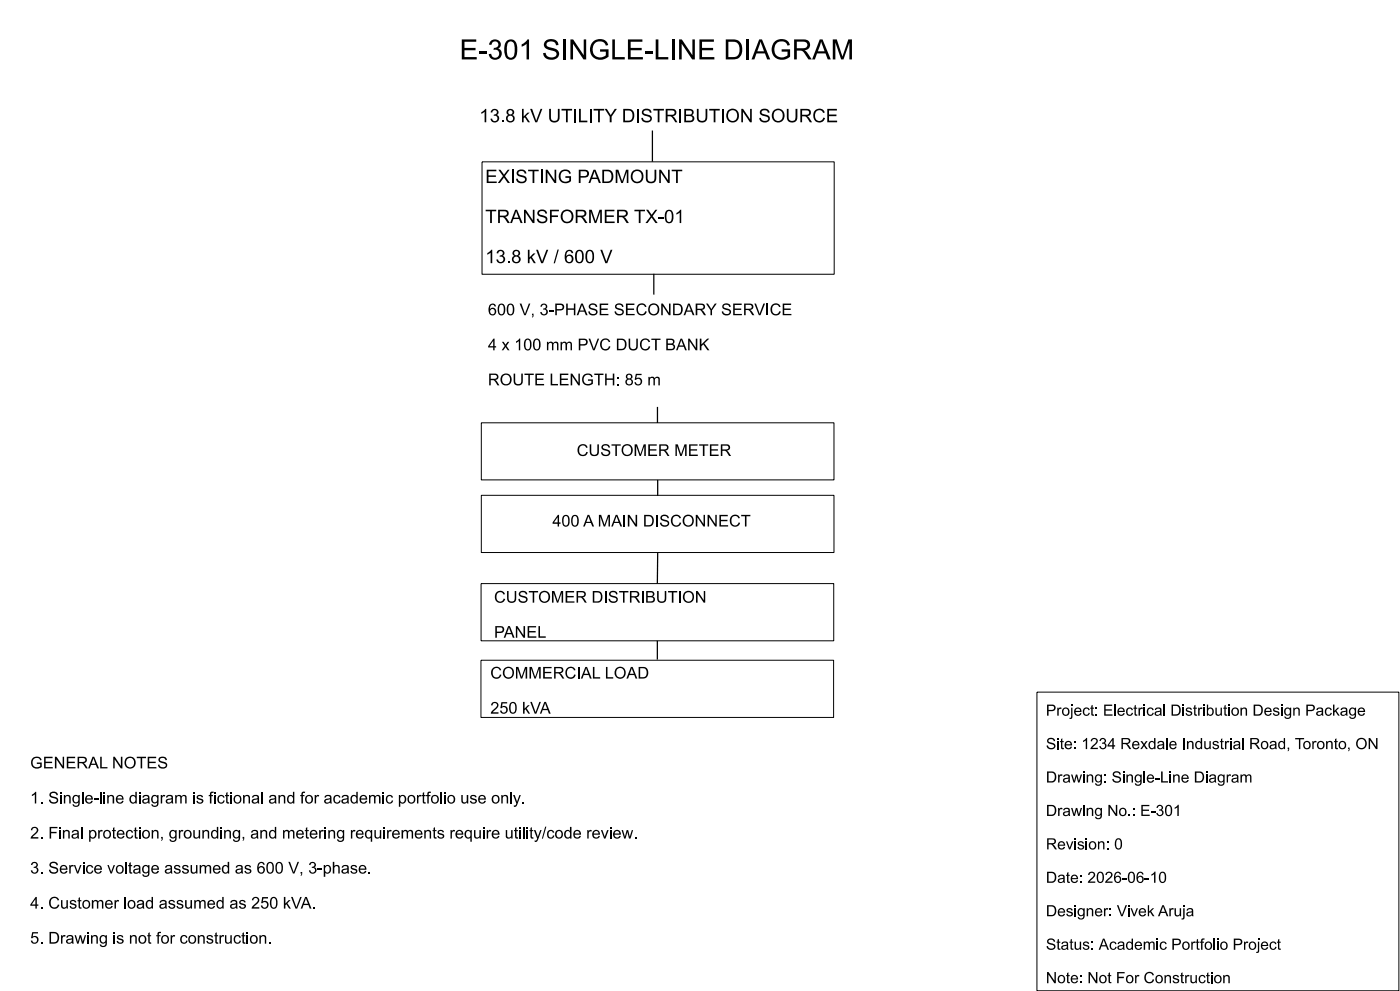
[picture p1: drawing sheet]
<svg xmlns="http://www.w3.org/2000/svg" width="420mm" height="297mm" viewBox="0 0 420 297" stroke-linecap="round" stroke-linejoin="round" font-family="sans-serif">
<defs><g id="words">
<text font-size="6" x="137.9" y="17.8">E-301 SINGLE-LINE DIAGRAM</text>
<g font-size="4">
<text x="143.8" y="36.6">13.8 kV UTILITY DISTRIBUTION SOURCE</text>
<text x="145.6" y="54.9">EXISTING PADMOUNT</text>
<text x="145.6" y="66.9">TRANSFORMER TX-01</text>
<text x="145.6" y="78.9">13.8 kV / 600 V</text>
</g>
<g font-size="3.5">
<text x="146.4" y="94.5">600 V, 3-PHASE SECONDARY SERVICE</text>
<text x="146.4" y="105">4 x 100 mm PVC DUCT BANK</text>
<text x="146.4" y="115.5">ROUTE LENGTH: 85 m</text>
<text x="173" y="136.7">CUSTOMER METER</text>
<text x="165.7" y="157.8">400 A MAIN DISCONNECT</text>
<text x="148.2" y="180.6">CUSTOMER DISTRIBUTION</text>
<text x="148.2" y="191.1">PANEL</text>
<text x="147.1" y="203.4">COMMERCIAL LOAD</text>
<text x="147.1" y="213.9">250 kVA</text>
<text x="9" y="230.3">GENERAL NOTES</text>
<text x="9" y="240.8">1. Single-line diagram is fictional and for academic portfolio use only.</text>
<text x="9" y="251.3">2. Final protection, grounding, and metering requirements require utility/code review.</text>
<text x="9" y="261.8">3. Service voltage assumed as 600 V, 3-phase.</text>
<text x="9" y="272.3">4. Customer load assumed as 250 kVA.</text>
<text x="9" y="282.8">5. Drawing is not for construction.</text>
</g>
<g font-size="3.3">
<text x="313.8" y="214.5">Project: Electrical Distribution Design Package</text>
<text x="313.8" y="224.5">Site: 1234 Rexdale Industrial Road, Toronto, ON</text>
<text x="313.8" y="234.5">Drawing: Single-Line Diagram</text>
<text x="313.8" y="244.6">Drawing No.: E-301</text>
<text x="313.8" y="254.6">Revision: 0</text>
<text x="313.8" y="264.6">Date: 2026-06-10</text>
<text x="313.8" y="274.6">Designer: Vivek Aruja</text>
<text x="313.8" y="284.6">Status: Academic Portfolio Project</text>
<text x="313.8" y="294.7">Note: Not For Construction</text>
</g>
</g></defs>
<path d="M144.6 48.5h105.7v33.7h-105.7zM144.4 126.7h105.8v17.1h-105.8zM197.2 126.4v.3zM144.4 148.4h105.8v17.2h-105.8zM144.3 174.9h105.8v17.1h-105.8zM144.3 197.9h105.8v17.1h-105.8zM311.1 207.4h108.6v89.5h-108.6z" fill="none" stroke="#000" stroke-width=".3"/>
<path d="M195.7 39.1v9.4M196.1 82.1v6.2M197.2 122v4.7M197.3 143.8v4.8M197.3 165.6l-.1 9.3M197.2 192v5.7" fill="none" stroke="#000" stroke-width=".38"/>
<use href="#words"/>
</svg>
